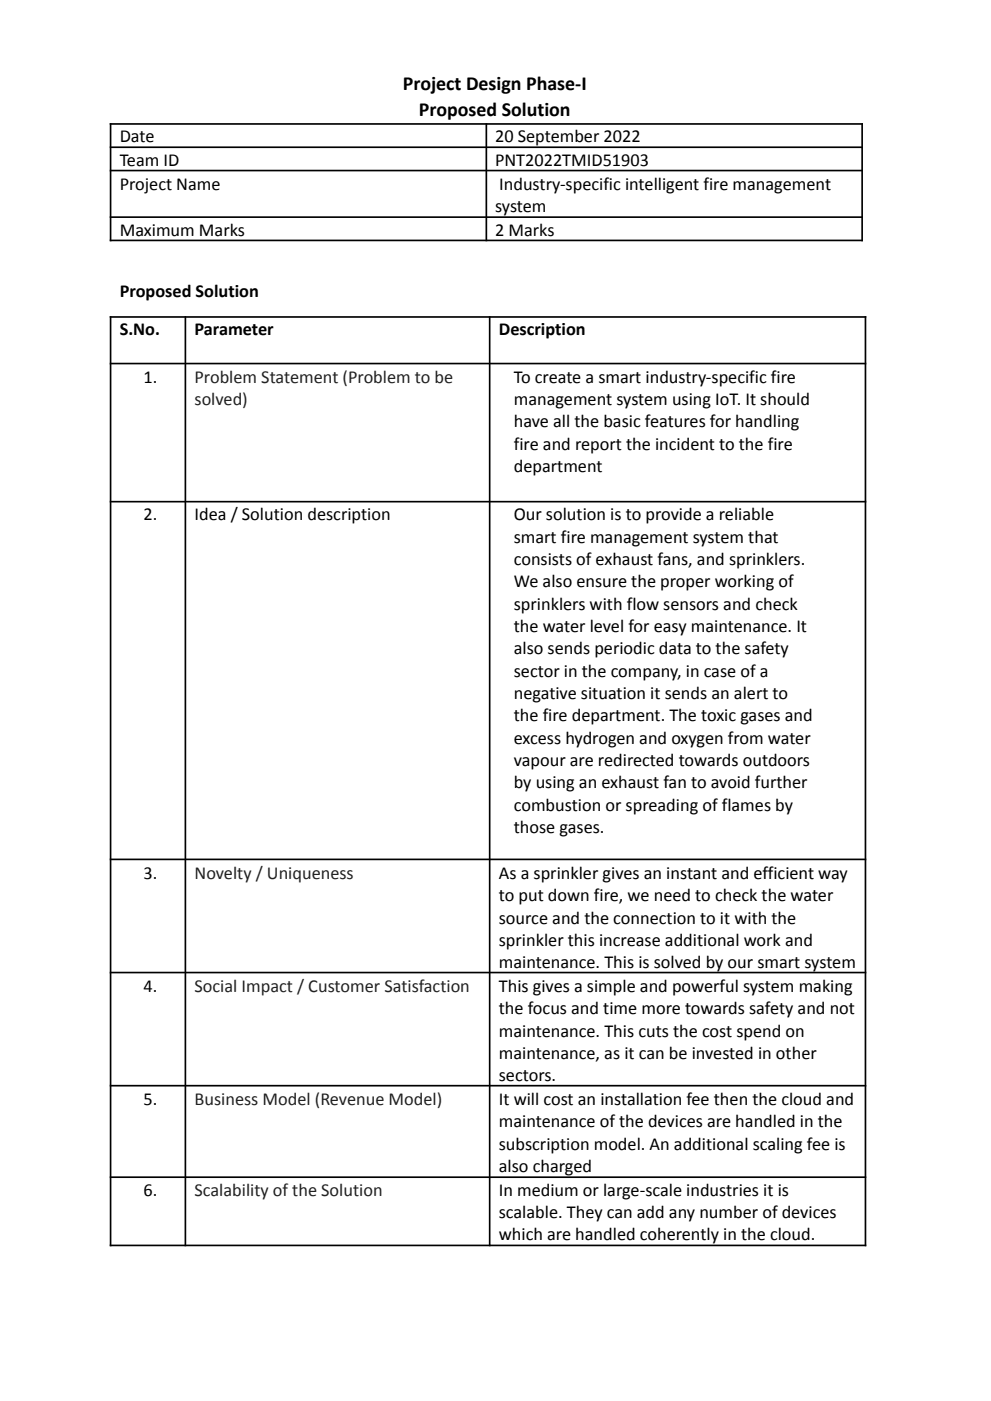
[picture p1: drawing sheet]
<svg xmlns="http://www.w3.org/2000/svg" width="210mm" height="297mm" viewBox="0 0 210 297" stroke-linecap="round" stroke-linejoin="round" font-family="sans-serif">
<defs><g id="words">
<g font-size="4.2">
<text x="85.5" y="19.1">Project Design Phase-I</text>
<text x="88.9" y="24.7">Proposed Solution</text>
</g>
<g font-size="3.9">
<text x="25.4" y="30.2">Date</text>
<text x="25.4" y="35.2">Team ID</text>
<text x="105" y="30.2">20 September 2022</text>
<text x="105" y="35.2">PNT2022TMID51903</text>
<text x="25.4" y="40.2">Project Name</text>
<text x="105.9" y="40.2">Industry-specific intelligent fire management</text>
<text x="105" y="44.9">system</text>
<text x="25.4" y="49.9">Maximum Marks</text>
<text x="105" y="49.9">2 Marks</text>
<text x="25.4" y="62.9">Proposed Solution</text>
<text x="25.4" y="71.1">S.No.</text>
<text x="41.3" y="71.1">Parameter</text>
<text x="105.8" y="71.1">Description</text>
<text x="30.4" y="81.1">1.</text>
<text x="109" y="81.1">To create a smart industry-specific fire</text>
<text x="109" y="85.9">management system using IoT. It should</text>
<text x="109" y="90.6">have all the basic features for handling</text>
<text x="109" y="95.3">fire and report the incident to the fire</text>
<text x="109" y="100.1">department</text>
<text x="30.4" y="110.3">2.</text>
<text x="41.3" y="110.3">Idea / Solution description</text>
<text x="109" y="110.3">Our solution is to provide a reliable</text>
<text x="109" y="115.1">smart fire management system that</text>
<text x="109" y="119.8">consists of exhaust fans, and sprinklers.</text>
<text x="109" y="124.5">We also ensure the proper working of</text>
<text x="109" y="129.3">sprinklers with flow sensors and check</text>
<text x="109" y="134">the water level for easy maintenance. It</text>
<text x="109" y="138.7">also sends periodic data to the safety</text>
<text x="109" y="143.5">sector in the company, in case of a</text>
<text x="109" y="148.2">negative situation it sends an alert to</text>
<text x="109" y="153">the fire department. The toxic gases and</text>
<text x="109" y="157.7">excess hydrogen and oxygen from water</text>
<text x="109" y="162.4">vapour are redirected towards outdoors</text>
<text x="109" y="167.2">by using an exhaust fan to avoid further</text>
<text x="109" y="171.9">combustion or spreading of flames by</text>
<text x="109" y="176.6">those gases.</text>
<text x="30.4" y="186.4">3.</text>
<text x="105.8" y="186.4">As a sprinkler gives an instant and efficient way</text>
<text x="105.8" y="191.1">to put down fire, we need to check the water</text>
<text x="105.8" y="195.9">source and the connection to it with the</text>
<text x="105.8" y="200.6">sprinkler this increase additional work and</text>
<text x="105.8" y="205.3">maintenance. This is solved by our smart system</text>
<text x="30.4" y="210.3">4.</text>
<text x="105.8" y="210.3">This gives a simple and powerful system making</text>
<text x="105.8" y="215.1">the focus and time more towards safety and not</text>
<text x="105.8" y="219.8">maintenance. This cuts the cost spend on</text>
<text x="105.8" y="224.5">maintenance, as it can be invested in other</text>
<text x="105.8" y="229.3">sectors.</text>
<text x="30.4" y="234.3">5.</text>
<text x="105.8" y="234.3">It will cost an installation fee then the cloud and</text>
<text x="105.8" y="239">maintenance of the devices are handled in the</text>
<text x="105.8" y="243.8">subscription model. An additional scaling fee is</text>
<text x="105.8" y="248.5">also charged</text>
<text x="30.4" y="253.5">6.</text>
<text x="105.8" y="253.5">In medium or large-scale industries it is</text>
<text x="105.8" y="258.2">scalable. They can add any number of devices</text>
<text x="105.8" y="263">which are handled coherently in the cloud.</text>
</g>
<g font-size="3.9" fill="#222">
<text x="41.3" y="81.1">Problem Statement (Problem to be</text>
<text x="41.3" y="85.9">solved)</text>
<text x="41.3" y="186.4">Novelty / Uniqueness</text>
<text x="41.3" y="210.3">Social Impact / Customer Satisfaction</text>
<text x="41.3" y="234.3">Business Model (Revenue Model)</text>
<text x="41.3" y="253.5">Scalability of the Solution</text>
</g>
</g></defs>
<g fill="none" stroke="#000" stroke-width=".35">
<path d="M23.3 26.3h159.8M23.3 31.2h159.8M23.3 36.2h159.8M23.5 26.1v25.1M103.2 26.1v25.1M182.9 26.1v25.1M23.3 46h159.8M23.3 51h159.8M23.3 67.2h160.5M23.3 77.1h160.5M23.5 67v197.2M39.3 67v197.2"/>
<path d="M103.9 67v197.2M183.6 67v197.2M23.3 106.4h160.5M23.3 182.2h160.5M23.3 206.2h160.5M23.3 230.2h160.5M23.3 249.6h160.5M23.3 264.1h160.5"/>
</g>
<use href="#words"/>
</svg>
